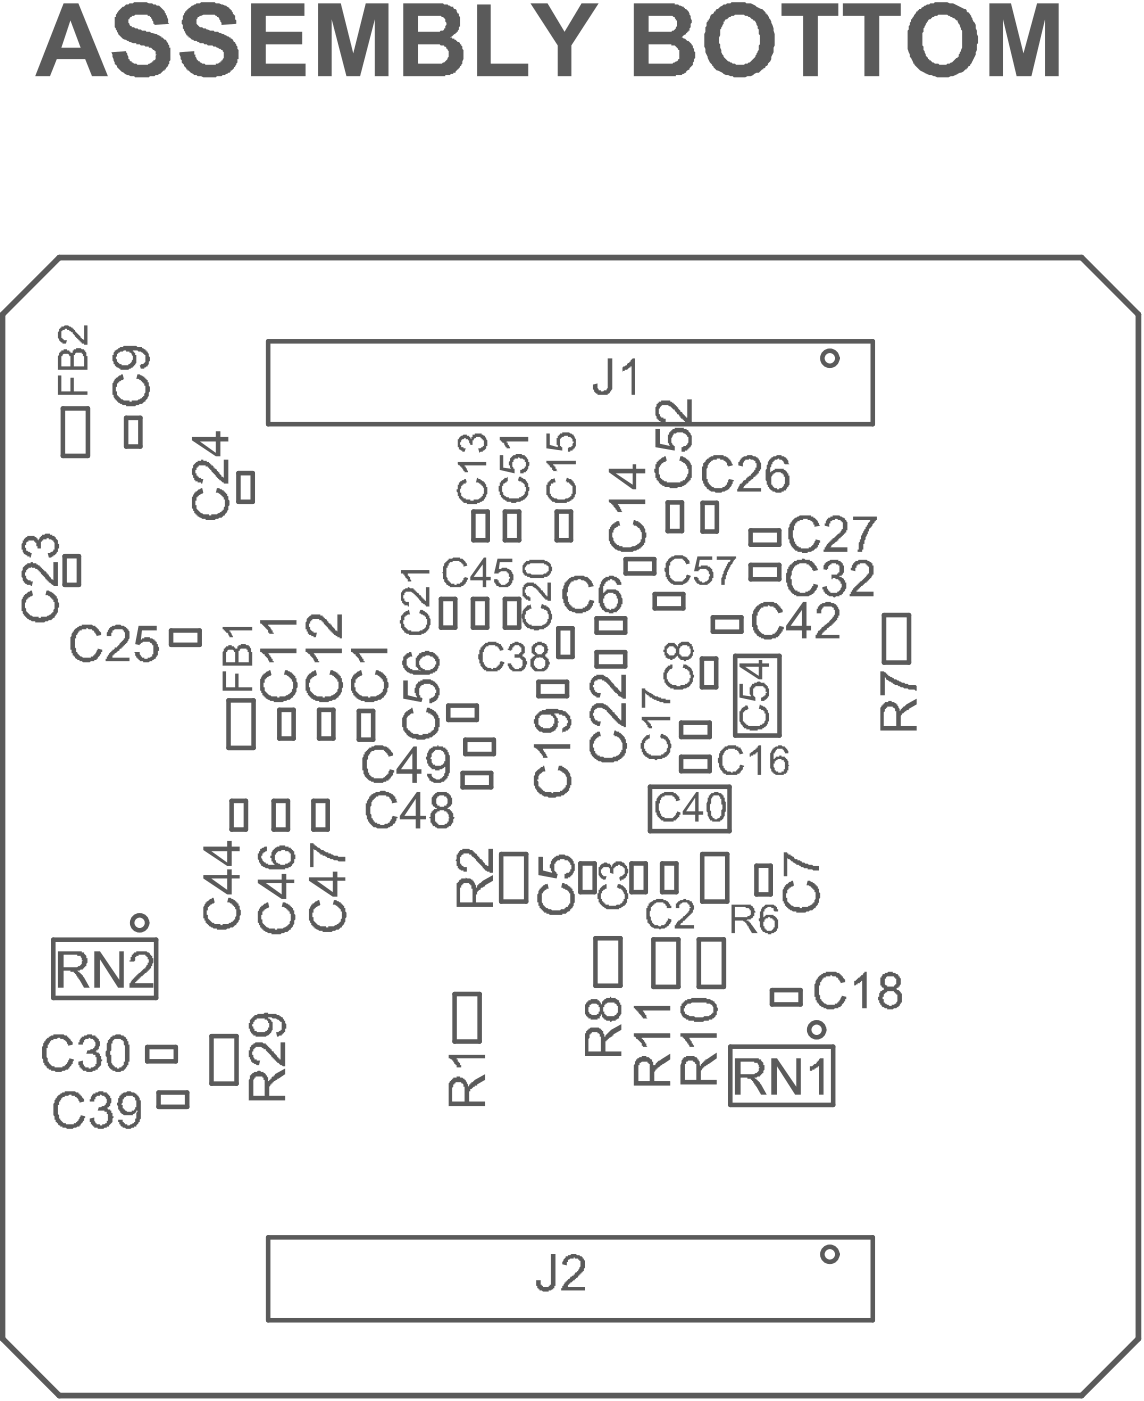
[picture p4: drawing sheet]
<svg xmlns="http://www.w3.org/2000/svg" width="85mm" height="104mm" viewBox="0 0 85 104" stroke-linecap="round" stroke-linejoin="round" font-family="sans-serif">
<path d="M4.4 19.1h76l4.2 4.3v76l-4.2 4.3h-76l-4.2-4.3v-76z" fill="none" stroke="#5a5a5a" stroke-width=".42"/>
<g fill="none" stroke="#5a5a5a" stroke-width=".34">
<path d="M4.7 30.3h1.8v3.6h-1.8zM9.4 31h1v2.2h-1zM17.7 35.1h1.1v2.2h-1.1zM19.9 25.4h45v6.1h-45zM35.2 38h1v2.1h-1zM37.5 38h1.1v2.1h-1.1zM41.4 38h1v2.1h-1zM49.6 37.3h1.1v2.2h-1.1zM52.2 37.4h1.1v2.1h-1.1zM55.8 39.4h2.1v1.1h-2.1zM4.8 41.3h1.1v2.1h-1.1zM12.7 46.8h2.1v1.1h-2.1z"/>
<path d="M17 52h1.8v3.6h-1.8zM17.2 59.5h1.1v2.1h-1.1zM20.3 59.5h1.1v2.1h-1.1zM20.8 52.7h1v2.2h-1zM23.3 59.5h1.1v2.1h-1.1zM23.7 52.7h1.1v2.2h-1.1zM26.7 52.8h1v2.1h-1zM32.8 44.5h1v2.1h-1zM33.3 52.4h2.1v1.1h-2.1zM34.4 57.4h2.1v1.1h-2.1zM34.6 55h2.1v1h-2.1zM35.1 44.5h1.1v2.1h-1.1z"/>
<path d="M37.5 44.5h1.1v2.1h-1.1zM40 50.6h2.1v1.1h-2.1zM41.5 46.7h1.1v2.1h-1.1zM44.3 45.9h2.2v1.1h-2.2zM44.3 48.4h2.2v1.1h-2.2zM46.5 41.5h2.1v1.1h-2.1zM48.3 58.4h5.9v3.3h-5.9zM48.7 44.1h2.1v1.1h-2.1zM50.6 56.2h2.1v1.1h-2.1zM50.6 53.7h2.1v1h-2.1zM52.2 48.9h1v2.2h-1zM53 45.9h2.1v1h-2.1z"/>
<path d="M54.6 48.7h3.3v5.9h-3.3zM55.8 42h2.1v1h-2.1zM65.7 45.7h1.9v3.5h-1.9zM4 69.8h7.6v4.3h-7.6zM10.9 77.8h2.2v1h-2.2zM15.7 77h1.9v3.5h-1.9zM33.8 73.8h1.8v3.6h-1.8zM37.2 63.4h1.9v3.6h-1.9zM43.1 64.1h1.1v2.2h-1.1zM44.3 69.7h1.8v3.5h-1.8zM46.9 64.1h1.1v2.2h-1.1zM48.6 69.8h1.8v3.5h-1.8z"/>
<path d="M49.2 64.1h1.1v2.2h-1.1zM51.9 69.8h1.9v3.5h-1.9zM52.2 63.4h1.8v3.6h-1.8zM54.3 77.8h7.6v4.3h-7.6zM56.2 64.3h1.1v2.1h-1.1zM57.4 73.5h2.1v1.1h-2.1zM11.8 81.2h2.1v1h-2.1zM19.9 91.9h45v6.2h-45z"/>
</g>
<g fill="#5a5a5a">
<path d="M55.1 52.6l.3-.1v-.1h.1l.1 .3h-.1a.32 .32 0 0 0-.3 .5 .38 .38 0 0 0 .2 .5l.1 .1a.63 .63 0 0 0 .6 .1h.1a.67 .67 0 0 0 .7-.9h-.1l-.1-.3h-.3l.1-.4 .1 .1a.96 .96 0 0 1 .6 1.2h-.1l-.1 .3a1.84 1.84 0 0 1-1.2 .4l-.3-.1a1 1 0 0 1-.5-1.3z"/>
<path d="M55 50.8h.2v.8l.6 .1-.1-.2a.56 .56 0 0 1 .2-.6 .73 .73 0 0 1 .8-.2 .73 .73 0 0 1 .5 .7v.3l-.4 .4h-.2v-.3l.2-.1 .1-.2h.1l-.1-.2a.32 .32 0 0 0-.4-.3h-.2a.32 .32 0 0 0-.3 .4v.2l.1 .2v.3l-1.1-.3z"/>
<path d="M49 59h.1a1.01 1.01 0 0 1 1.3 .1l.2 .3-.4 .1a.46 .46 0 0 0-.6-.4h-.2v.1l-.3 .1-.1 .5a.56 .56 0 0 0 .1 .6l.1 .3 .4 .1a.55 .55 0 0 0 .7-.5l.3 .1-.1 .2a1 1 0 0 1-1.5 .3v-.1a1.54 1.54 0 0 1 0-1.7z"/>
<path d="M45.2 26.6h.3v1.9a.56 .56 0 0 1-.2 .6v.1a.96 .96 0 0 1-.8 .1l-.1-.1a.68 .68 0 0 1-.3-.6l.3-.1a.4 .4 0 0 0 .2 .5 .4 .4 0 0 0 .5-.1l.1-.1z"/>
<path d="M46.3 27.2l.3-.1 .4-.5h.2v2.7h-.3v-2.1l-.3 .3-.3 .1v-.3z"/>
<path d="M7 70.7h.4l1.5 2.1v-2.1h.3v2.7h-.4l-1.4-2.1v2.1h-.4z"/>
<path d="M10 70.7a.89 .89 0 0 1 1.4 .7l-.2 .5-1.2 1v.1h1.4v.4h-1.8v-.4h.1l.1-.2 .5-.5a1.23 1.23 0 0 0 .8-1h-.1a.32 .32 0 0 0-.4-.4l-.5 .1-.1 .4h-.4l.1-.1v-.2h.1v-.2z"/>
<path d="M36 47.8h.1a.92 .92 0 0 1 1.2 .2l.1 .3h.1h-.4v-.2a.73 .73 0 0 0-1.1 .2 .91 .91 0 0 0 .3 1.3l.3 .1v-.1h.3l.2-.2 .1-.3 .3 .1-.1 .2a.81 .81 0 0 1-1 .5h-.3v-.1l-.2-.1-.2-.3v-.1h-.1v-.3l-.1-.1 .1-.6h.1v-.2z"/>
<path d="M37.9 47.8h.2l.1-.1h.3l.1 .1a.46 .46 0 0 1 .4 .5v.2l-.3 .2 .4 .2a.7 .7 0 0 1-.1 .8 .7 .7 0 0 1-.8 .2 .59 .59 0 0 1-.5-.6h.3l.1 .1a.39 .39 0 0 0 .4 .3 .39 .39 0 0 0 .3-.4v-.1a.32 .32 0 0 0-.4-.3h-.2v-.3h.1a.36 .36 0 0 0 .4-.4 .36 .36 0 0 0-.5-.3l-.2 .4h-.3l.1-.3h.1z"/>
<path d="M42.3 42.9a1.6 1.6 0 0 1 1.4 0l.5 .6-.5 .1-.1-.3-.2-.2a.92 .92 0 0 0-1.1 .3l-.2 .6 .1 .7 .1 .1a.82 .82 0 0 0 .8 .4 .82 .82 0 0 0 .7-.7l.4 .1-.1 .4a1.23 1.23 0 0 1-2.1 0v-.1a1.8 1.8 0 0 1 0-1.7z"/>
<path d="M44.2 54.4h.4l.1 .3h-.1a.78 .78 0 0 0-.4 1v.1a.3 .3 0 0 0 .4 .3l.1 .1a1.41 1.41 0 0 0 1.4-.2l.1-.2a.74 .74 0 0 0-.4-1.1l-.2-.1 .1-.3 .2 .1a1.18 1.18 0 0 1 .6 1.4v.1a.92 .92 0 0 1-.8 .6 1.29 1.29 0 0 1-1.7-.5 .63 .63 0 0 1-.2-.6v-.5h.1v-.1z"/>
<path d="M44.2 52.3a.89 .89 0 0 1 1.2 .4l.8 .8v-1.3h.3v1.8h-.2v-.1h-.1v-.1h-.3l-.7-.9a.68 .68 0 0 0-.7-.3l-.3 .1a.33 .33 0 0 0 0 .6 .45 .45 0 0 0 .5 .3l-.1 .3h-.1a.91 .91 0 0 1-.7-1l.2-.4z"/>
<path d="M44.2 50.2l.2-.1a.55 .55 0 0 1 .6 .2h.2l.2 .2 .3 .5 .5 .5v-1.4h.3v1.8h-.2v-.1l-.3-.1-.5-.5a1.5 1.5 0 0 0-.9-.7 .49 .49 0 0 0-.5 .3 .49 .49 0 0 0 .1 .5l.2 .2h.3l-.1 .3h-.2a.92 .92 0 0 1-.4-1.3z"/>
<path d="M33.3 41.5h.3l.1-.1h.5l.1 .1a.58 .58 0 0 1 .4 .5h.1l-.4 .1v-.2a.81 .81 0 0 0-1.1-.1v.1a1.15 1.15 0 0 0 .2 1.5h.1a.6 .6 0 0 0 .8-.5h.1h.3l-.1 .2a.81 .81 0 0 1-1 .5h-.1a.91 .91 0 0 1-.7-1l-.1-.1 .1-.1a.56 .56 0 0 1 .2-.6z"/>
<path d="M37 41.5h1.1v.3h-1v.5a.48 .48 0 0 1 .6 0h.1a.68 .68 0 0 1 .4 .6l-.2 .5h-.1a.63 .63 0 0 1-.7 .2 .44 .44 0 0 1-.4-.3h-.1v-.3h.3l.1 .1a.32 .32 0 0 0 .4 .3l.3-.2 .1-.3-.1-.1a.32 .32 0 0 0-.4-.4l-.3 .1v.1h-.4z"/>
<path d="M39.2 45l.2-.1 .1 .3h-.2v.1l-.2 .1v.2a.68 .68 0 0 0 .6 .9h.1a.73 .73 0 0 0 .8-.2 .73 .73 0 0 0 .1-.8l-.1-.2h-.2v-.1l-.2-.1 .1-.2h.1a1.04 1.04 0 0 1 .5 1.5l-.5 .3h-.3l-.1 .1h-.3v-.1h-.3h-.2v-.1a1.01 1.01 0 0 1-.3-1.3z"/>
<path d="M39 43.4l.2-.1a.85 .85 0 0 1 .9 .4l.6 .6v-1h.2v1.4v-.1l-.4-.1-.4-.5a.78 .78 0 0 0-1-.4l-.1 .4h.1l.1 .3 .2 .1v.2l-.3-.1-.1-.1a.44 .44 0 0 1-.2-.6v-.2h.1z"/>
<path d="M30.1 45.4l.3-.1 .1 .3a.34 .34 0 0 0-.4 .5h-.1v.2l.2 .4a1.17 1.17 0 0 0 1.5-.1v-.6l-.1-.3-.4-.1v-.3a.88 .88 0 0 1 .8 1l-.1 .3a.97 .97 0 0 1-1 .6h-.2a.9 .9 0 0 1-.9-1.2v-.3z"/>
<path d="M30 43.8h.1a.6 .6 0 0 1 .9 .2l.7 .7v-1.1h.2v1.5h-.2l-.7-.7a.7 .7 0 0 0-.9-.4l-.1 .5h.1v.2h.3v.4l-.2-.1a.3 .3 0 0 1-.3-.4h-.1v-.1a.56 .56 0 0 1 .2-.6z"/>
<path d="M29.8 42.3h2.1v.3h-1.7l.3 .3 .1 .2v.1h-.3v-.2l-.2-.1v-.2l-.3-.1z"/>
<path d="M45.7 38.8l.3-.1 .1 .3a.64 .64 0 0 0-.5 1l.1 .3a1.84 1.84 0 0 0 1.2 .4l.2-.1a.8 .8 0 0 0 .6-.8 .8 .8 0 0 0-.5-.8h-.2l.1-.4 .3 .1a1.18 1.18 0 0 1 .6 1.4v.1a.92 .92 0 0 1-.9 .7 1.35 1.35 0 0 1-1.7-.5 .63 .63 0 0 1-.2-.7v-.4h.1v-.2z"/>
<path d="M45.2 37.1h2.8v.3h-2.2l.2 .1 .3 .5h-.4l-.3-.5-.4-.2z"/>
<path d="M49.9 41.3h.1a.82 .82 0 0 1 1.2 .5h.1l-.3 .1-.1-.2h-.1a.43 .43 0 0 0-.6-.2l-.3 .2a1.52 1.52 0 0 0-.1 1.2l.2 .1a.63 .63 0 0 0 .7 .2l.3-.3 .1-.2 .2 .1a.92 .92 0 0 1-.7 .7 .92 .92 0 0 1-1-.5l-.1-.1v-.3a1.24 1.24 0 0 1 .3-1.2z"/>
<path d="M51.8 41.3h1.1v.3h-.9l-.1 .5h.2v-.1a.74 .74 0 0 1 .9 .6 .79 .79 0 0 1-1 .8l-.3-.2-.1-.3h.2l.1 .2 .3 .1v.1a.43 .43 0 0 0 .5-.4 .38 .38 0 0 0-.2-.6h-.1a.38 .38 0 0 0-.5 .1h-.3z"/>
<path d="M53.3 41.3h1.4v.2a2.71 2.71 0 0 0-.8 1.3v.6h-.3a2.59 2.59 0 0 1 .4-1.5l.4-.3h-1.1z"/>
<path d="M40.9 35.6l.3-.1 .1 .3-.4 .1v.1a.67 .67 0 0 0 .4 1 .92 .92 0 0 0 1.2-.2 .57 .57 0 0 0-.4-1h-.1l.1-.3h.1a.96 .96 0 0 1 .6 1.1 .96 .96 0 0 1-1 .8 .98 .98 0 0 1-1.1-.5 1.08 1.08 0 0 1 .2-1.2z"/>
<path d="M40.6 34.2h2.2v.3h-1.7l.2 .2v.1h.1v.2h-.3l-.1-.3-.4-.3z"/>
<path d="M40.6 32.2h.3v.8l.5 .2v-.2v-.5a.3 .3 0 0 1 .4-.3v-.1a.79 .79 0 0 1 .9 .3 .79 .79 0 0 1-.1 1l-.2 .1v.1h-.2v-.3l.3-.2a.51 .51 0 0 0-.2-.6 .51 .51 0 0 0-.7 .2 .38 .38 0 0 0 .2 .5v.3l-1.2-.2z"/>
<path d="M37.5 35.5l.2-.1v.4a.45 .45 0 0 0-.4 .5l.1 .3a.32 .32 0 0 0 .4 .3v.1a1.11 1.11 0 0 0 1.2-.3v-.1a.69 .69 0 0 0-.5-.9l.1-.3 .2 .1a.98 .98 0 0 1 .5 1.2l-.3 .4-.7 .3-.6-.1v-.1l-.3-.1a1.38 1.38 0 0 1-.3-1v-.1a.44 .44 0 0 1 .4-.4z"/>
<path d="M37.1 33.8h.3v.9l.6 .1-.1-.1a.72 .72 0 0 1 .6-1l.4 .1a.79 .79 0 0 1 .3 1.1l-.3 .3h-.2v-.3a.43 .43 0 0 0 .4-.5l-.1-.3h-.1a.5 .5 0 0 0-.6 0 .5 .5 0 0 0-.2 .5l.1 .2v.4l-1.1-.3z"/>
<path d="M37.1 32.5h2.2v.3h-1.7l.1 .1v.1l.2 .2v.1h-.2l-.2-.3-.4-.3z"/>
<path d="M34.2 35.8l.4-.2 .1 .2-.1 .1a.3 .3 0 0 0-.3 .4h-.1v.3l.1 .1a.3 .3 0 0 0 .3 .3v.1h.3v.1l.6-.1a.64 .64 0 0 0 .5-.7 .64 .64 0 0 0-.6-.6l.1-.3 .1 .1a.97 .97 0 0 1 .5 1.3l-.1 .1a.66 .66 0 0 1-.5 .4h-.8h-.3v-.1a1.09 1.09 0 0 1-.5-1h.1v-.3h.1z"/>
<path d="M34 34.3h2.1v.3h-1.7l.2 .1 .2 .3v.1h-.3l-.1-.4-.4-.2z"/>
<path d="M34.3 32.4l.4-.1 .3 .3 .1-.3h.2v-.1a.7 .7 0 0 1 .8 .4 .7 .7 0 0 1-.2 .9v.1h-.3l-.1-.3a.34 .34 0 0 0 .5-.4v-.2h-.1a.39 .39 0 0 0-.5-.2 .39 .39 0 0 0-.3 .4v.1h-.2v-.3l-.3-.1v-.1a.47 .47 0 0 0-.3 .7l.3 .1-.1 .3h-.1v-.1a.45 .45 0 0 1-.4-.5v-.4z"/>
<path d="M16.5 49.9h.3v1.2h.7v-1.1h.2v1.1h1v.2h-2.2z"/>
<path d="M16.5 46.6h2.2v.2h-1.6l.2 .4v.1h-.2l-.1-.2-.5-.4z"/>
<path d="M19.6 50l.5-.2 .1 .3-.5 .4v.2h-.1v.4h.1a.73 .73 0 0 0 .9 .6v.1h.2v-.1a.67 .67 0 0 0 .7-.2h.1a.81 .81 0 0 0-.2-1.2l-.1-.2h-.2l.1-.3a.88 .88 0 0 1 .8 .7l.1 .2-.1 .5a.98 .98 0 0 1-.6 .8 1.8 1.8 0 0 1-1.6-.1l-.1-.1a1.42 1.42 0 0 1-.4-1.1v-.2z"/>
<path d="M19.3 48.2h2.7v.3h-2.1l.3 .4h.1v.2v.1h-.3l-.3-.6-.4-.2z"/>
<path d="M19.3 46.1h2.7v.3h-2.1l.3 .4h.1v.2v.1h-.3l-.1-.3-.6-.5z"/>
<path d="M23 50l.5-.2 .1 .3-.6 .4v.2v.4a.73 .73 0 0 0 1 .6v.1h.1v-.1a.67 .67 0 0 0 .8-.2h.1a.81 .81 0 0 0-.2-1.2l-.1-.2h-.2l.1-.3a.88 .88 0 0 1 .8 .7l.1 .2-.1 .5a.98 .98 0 0 1-.6 .8 1.8 1.8 0 0 1-1.7-.1l-.1-.1a1.42 1.42 0 0 1-.3-1.1v-.2z"/>
<path d="M22.7 48.2h2.7v.3h-2.1l.3 .4v.2h.1v.1h-.3l-.4-.6-.3-.2z"/>
<path d="M23.1 45.6h.7v.1h.2l.7 .7 .2 .4 .2 .1v-1.3h.3v1.8h-.2v-.1h-.1v-.1h-.3l-.6-.7a.94 .94 0 0 0-1-.5l-.2 .2v.1v.3a.43 .43 0 0 0 .6 .4l-.1 .3-.5-.1-.1-.2a.87 .87 0 0 1 .2-1.3z"/>
<path d="M26.3 50l.5-.2 .1 .3-.5 .4v.2h-.1v.4h.1a.73 .73 0 0 0 1 .6v.1h.1v-.1a.67 .67 0 0 0 .8-.2h.1a.81 .81 0 0 0-.2-1.2l-.2-.2h-.1v-.3a.88 .88 0 0 1 .9 .7l.1 .2-.1 .5a.98 .98 0 0 1-.6 .8 1.8 1.8 0 0 1-1.7-.1l-.1-.1a1.42 1.42 0 0 1-.3-1.1v-.2z"/>
<path d="M26.1 48.2h2.7v.3h-2.1l.2 .4h.1v.2h.1v.1h-.3l-.4-.6-.3-.2z"/>
<path d="M30.3 52.7l.3-.1 .1 .4h-.1a.86 .86 0 0 0-.4 1l.4 .4 .6 .2 .6-.1 .2-.1a.75 .75 0 0 0 0-1.3v-.1l-.3-.1v-.3l.4 .1a1.31 1.31 0 0 1 .6 1.3h-.1l-.1 .4a1.96 1.96 0 0 1-1.9 .5 1.29 1.29 0 0 1-.6-1.7z"/>
<path d="M30 50.5h.3v1.1l.7 .2-.1-.3h-.1v-.3a.86 .86 0 0 1 .9-.7h.1a.9 .9 0 0 1 .9 .8 .9 .9 0 0 1-.7 .9h-.1v-.3l.4-.3v-.1h.1v-.3h-.1a.3 .3 0 0 0-.3-.3v-.1a.63 .63 0 0 0-.8 .7v.3l.2 .1-.1 .3-1.3-.3z"/>
<path d="M40.2 57l.2-.1 .1 .4h-.1a.66 .66 0 0 0-.4 .6h-.1l.1 .5 .2 .1a.85 .85 0 0 0 1 .3h.4l.1-.1a.82 .82 0 0 0 .4-.8 .82 .82 0 0 0-.7-.7l.1-.3h.2a1.1 1.1 0 0 1 .8 .9 1.27 1.27 0 0 1-.6 1.3h-.1a1.77 1.77 0 0 1-1.5 0l-.2-.2a1.21 1.21 0 0 1-.1-1.8z"/>
<path d="M39.7 55.3h2.7v.3h-2.1h.1l.3 .6v.1h-.3v-.2h-.1l-.2-.3-.4-.3z"/>
<path d="M27.4 55.5h.1a1.12 1.12 0 0 1 1.7 .5v.1l-.3 .1-.1-.2a.66 .66 0 0 0-1-.2h-.1a1.13 1.13 0 0 0-.4 1.1l.1 .5a.3 .3 0 0 0 .4 .3l.1 .1a.89 .89 0 0 0 1-.4l.1-.3 .3 .1a1.2 1.2 0 0 1-2 .6l-.3-.3v-.3h-.1v-.4a1.13 1.13 0 0 1 .5-1.1z"/>
<path d="M27.6 59l.5-.2a1.04 1.04 0 0 1 1.3 .5l.1 .3-.4 .1a.77 .77 0 0 0-1-.6l-.1 .1a1.17 1.17 0 0 0-.4 1.4v.1a.95 .95 0 0 0 .9 .6l.5-.2 .2-.5 .3 .1v.2a1.2 1.2 0 0 1-2.1 .2v-.2h-.1v-.3a1.38 1.38 0 0 1 .1-1.3z"/>
<path d="M49 34.1l.5-.2 .1 .3-.1 .1a.59 .59 0 0 0-.5 .6v.5a1.12 1.12 0 0 0 1.1 .4h.2a.85 .85 0 0 0 .9-.7v-.3h-.1l-.1-.3-.3-.2v-.1h-.2l.1-.3a.66 .66 0 0 1 .6 .3l.2 .4v.1a1.1 1.1 0 0 1-.2 1.1l-.1 .1a2.36 2.36 0 0 1-1.3 .4l-.2-.1a1.01 1.01 0 0 1-.9-1l-.1-.1v-.3h.1l.1-.5z"/>
<path d="M48.7 31.9h.3v1.1l.8 .1-.1-.1a.79 .79 0 0 1 .3-1.1 1.45 1.45 0 0 1 1.2 0v.1a1.15 1.15 0 0 1 .1 1.2l-.2 .3h-.2v.1h-.2v-.4a.56 .56 0 0 0 .5-.6 .56 .56 0 0 0-.7-.5 .58 .58 0 0 0-.6 .4v.4l.2 .2v.4l-1.4-.3z"/>
<path d="M49 29.8a.84 .84 0 0 1 1.1 .3l1 .9v-1.3h.3v1.8l-.5-.1-.6-.6-.2-.4-.1-.1a.55 .55 0 0 0-.6-.2 .55 .55 0 0 0-.4 .4v.4l.3 .1v.1h.2v.3h-.3a.86 .86 0 0 1-.5-1.1z"/>
<path d="M52.7 34a1.62 1.62 0 0 1 1.2-.1l.4 .2 .2 .4v.1l-.4 .1-.1-.1a.43 .43 0 0 0-.5-.5h-.4a1 1 0 0 0-.6 1.1v.4h.1a.8 .8 0 0 0 1.1 .7v-.1a.3 .3 0 0 0 .3-.4h.1l.1-.2 .3 .1v.1a.98 .98 0 0 1-.6 .7l-.3 .1a1.19 1.19 0 0 1-1.2-.5h-.1v-.2a.63 .63 0 0 1-.1-.7l.1-.8z"/>
<path d="M55.1 34a1.05 1.05 0 0 1 1.3 .1l.1 .1a.92 .92 0 0 1-.4 1.1l-.9 1h1.4v.2h-1.8a.66 .66 0 0 1 .3-.6l.4-.4a1.21 1.21 0 0 0 .7-1.1h-.1a.34 .34 0 0 0-.5-.3h-.1a.35 .35 0 0 0-.3 .6l-.3-.1v-.3h.1z"/>
<path d="M59.1 38.5a1.24 1.24 0 0 1 1.8 .4l.1 .1-.5 .1v-.1h-.1a.32 .32 0 0 0-.4-.4v-.1h-.3v.1h-.3v.1a.3 .3 0 0 0-.3 .3h-.1v.4h-.1v.5l.1 .2a.81 .81 0 0 0 .8 .6 .81 .81 0 0 0 .8-.6h.4l-.2 .6a1.7 1.7 0 0 1-1.2 .4v-.1h-.3a.92 .92 0 0 1-.6-.9l-.1-.1a1.45 1.45 0 0 1 .5-1.5z"/>
<path d="M61.5 38.5h.1a.86 .86 0 0 1 1.4 .4 .85 .85 0 0 1-.4 .9l-.9 .9h1.3v.3h-1.8v-.2h.1v-.1h.1l.1-.3 .9-.8 .1-.1a.63 .63 0 0 0 .1-.7l-.1-.1a.33 .33 0 0 0-.5-.1 .45 .45 0 0 0-.4 .5l-.3-.1v-.1h.1v-.2z"/>
<path d="M63.4 38.4h1.8v.2l-.2 .1-.3 .4a3.4 3.4 0 0 0-.5 1.7h-.1v.2h-.4v-.2h.1a2.37 2.37 0 0 1 .4-1.2l.5-1h-1.3z"/>
<path d="M59 41.7l.6-.1v-.1l.6 .1v.1h.2l.1 .1 .3 .5-.4 .1v-.1a.81 .81 0 0 0-1-.4 .81 .81 0 0 0-.6 .8v.2v.5a.89 .89 0 0 0 1 .6l.4-.1 .2-.4v-.1h.4a.66 .66 0 0 1-.4 .6v.1l-.4 .2a1.19 1.19 0 0 1-1.5-.9 1.46 1.46 0 0 1 .1-1.2z"/>
<path d="M61.4 41.8a1.01 1.01 0 0 1 1.2 0l.1 .3a.47 .47 0 0 1-.3 .7v.1a.42 .42 0 0 1 .4 .4h.1a.91 .91 0 0 1-.6 1 .91 .91 0 0 1-1.1-.4l-.1-.3 .4-.1v.1a.54 .54 0 0 0 .7 .4 .54 .54 0 0 0 .3-.7l-.2-.2a.33 .33 0 0 0-.5-.1v-.3a.38 .38 0 0 0 .5-.2l.1-.1a.34 .34 0 0 0-.3-.5v-.1h-.1a.42 .42 0 0 0-.5 .5h-.4h.1v-.3z"/>
<path d="M63.6 41.7a1.26 1.26 0 0 1 1.2 .1v.1a.85 .85 0 0 1-.2 1.1l-.9 1h1.2v.3h-1.8v-.2h.1v-.1h.1l.1-.3 1-1a.44 .44 0 0 0 .2-.6l-.2-.1a.38 .38 0 0 0-.5-.2v.1l-.2 .1-.1 .4-.4-.1 .2-.5z"/>
<path d="M56.4 44.9a1.78 1.78 0 0 1 1.3-.1l.5 .5v.2l-.4 .1v-.1a.78 .78 0 0 0-1-.4h-.2a1.13 1.13 0 0 0-.4 1.1l.1 .3a.8 .8 0 0 0 1.1 .7v-.1h.2l.1-.2 .2-.4 .3 .1v.3l-.2 .2a1.12 1.12 0 0 1-1.1 .4l-.2-.1a.9 .9 0 0 1-.7-.7l-.1-.3a1.27 1.27 0 0 1 .5-1.4z"/>
<path d="M61 44.9a1.05 1.05 0 0 1 1.2 .1 .78 .78 0 0 1-.1 1.1l-1.1 1.1h1.4v.2h-1.8v-.2h.1l.1-.3 .5-.5a1.21 1.21 0 0 0 .7-1.1 .34 .34 0 0 0-.5-.2h-.1a.35 .35 0 0 0-.4 .5h-.3v-.4h.1v-.1z"/>
<path d="M49.6 49.4h.4v.2l-.1 .1a.59 .59 0 0 0-.1 1l.2 .2h.2l.1 .1 .6-.1v-.1a.32 .32 0 0 0 .3-.4h.1v-.3l-.1-.1a.3 .3 0 0 0-.3-.3v-.1h-.2l.1-.3v.1h.3a.98 .98 0 0 1 .4 1.2l-.1 .1a1.09 1.09 0 0 1-1.4 .4 .74 .74 0 0 1-.6-.6h-.1v-.5h.1l.1-.4z"/>
<path d="M65.4 49.9h.3l.3 .3 .4 .2v.1h.2a2.16 2.16 0 0 0 1.4 .4l.1 .1v.3l-.6-.1v-.1a2.52 2.52 0 0 1-1.3-.5l-.4-.1v-.2v1.3h-.4z"/>
<path d="M48.3 67h.1a.87 .87 0 0 1 1.4 .3h.1v.2h-.3a.46 .46 0 0 0-.6-.5l-.3 .1a.76 .76 0 0 0-.3 1v.3h.1a.32 .32 0 0 0 .4 .3l.1 .1 .4-.1 .2-.3v-.2l.3 .1v.2a1 1 0 0 1-1.5 .3l-.2-.2a1.79 1.79 0 0 1-.1-1.3h.1z"/>
<path d="M50.4 66.9l.4-.1 .3 .1a.58 .58 0 0 1 .5 .4l-.1 .5-1 .9h1.1v.3h-1.5v-.3h.1l.1-.2 .4-.3 .5-.4v-.3h.1l-.1-.1a.32 .32 0 0 0-.4-.4l-.3 .2v.3h-.3v-.4z"/>
<path d="M58.4 65.7l.5-.3 .1 .4-.5 .3v.3h-.1v.3h.1a.73 .73 0 0 0 .9 .7v.1h.2v-.1a.67 .67 0 0 0 .8-.3 .81 .81 0 0 0-.1-1.2l-.2-.1h-.2l.1-.4a.88 .88 0 0 1 .9 .8l.1 .2-.1 .5a.98 .98 0 0 1-.6 .7 1.8 1.8 0 0 1-1.7-.1h-.1a1.42 1.42 0 0 1-.3-1.1v-.3z"/>
<path d="M58.2 63.3h.3l.1 .2h.2l.3 .3h.2v.1l.2 .1a2.4 2.4 0 0 0 1.4 .3v.4l-.9-.1v-.1h-.2l-.5-.3h-.1l-.3-.1v-.1l-.4-.3v1.4h-.3z"/>
<path d="M53.9 55.4a.92 .92 0 0 1 1.2 .3l.1 .3h.1h-.3l-.1-.2a.73 .73 0 0 0-1.1 .2 .98 .98 0 0 0 .3 1.3l.3 .1 .1-.1h.2l.3-.2v-.3l.3 .1-.1 .1a.77 .77 0 0 1-1 .6h-.3l-.1-.2a.68 .68 0 0 1-.4-.7v-.1v-.6h.1v-.2z"/>
<path d="M55.8 55.9l.3-.2 .3-.3h.2v2.2h-.3v-1.7l-.2 .1h-.1v.1l-.3 .1v-.2z"/>
<path d="M48 54.6l.3-.1v.4h-.3a.74 .74 0 0 0 0 .9 .74 .74 0 0 0 .7 .3h.4v-.1h.2l.2-.1 .1-.4v-.2a.34 .34 0 0 0-.5-.4l-.1-.1 .1-.3h.2v.1a.59 .59 0 0 1 .5 .6l.1 .1-.1 .5a.95 .95 0 0 1-.9 .6l-.1 .1-.2-.1a.55 .55 0 0 1-.6-.2 1.38 1.38 0 0 1-.4-1h.1l.1-.3z"/>
<path d="M47.7 53.3h2.1v.2h-1.7l.3 .3 .1 .3h-.3l-.1-.1a.58 .58 0 0 0-.4-.5z"/>
<path d="M47.7 51.1h.3l.1 .3 .4 .2 .2 .1 .4 .1v.1h.4v.1h.3v.2h-.5l-.5-.1v-.1l-.5-.2-.3-.3v1.1h-.3z"/>
<path d="M34.2 63.1h.1a.72 .72 0 0 1 1 .3l.6 .5 .1 .3 .3 .1v-1.2h.3v1.7h-.2v-.1h-.4l-.6-.9-.3-.2a.52 .52 0 0 0-.8-.1 .52 .52 0 0 0 .1 .8v.1h.3v.3h-.3a.32 .32 0 0 1-.4-.4h-.1a1.35 1.35 0 0 1 .3-1.2z"/>
<path d="M44.8 65.8l.3-.1v.3l-.4 .2v.6l.4 .4a1.15 1.15 0 0 0 1.2-.2 .65 .65 0 0 0-.2-1l-.3-.1 .1-.2a.9 .9 0 0 1 .7 1.2l-.1 .2a1.12 1.12 0 0 1-1.1 .4h-.2a1.01 1.01 0 0 1-.7-1.3z"/>
<path d="M44.7 64.2a.4 .4 0 0 1 .6 0h.1v.2a.58 .58 0 0 1 .6-.4 .73 .73 0 0 1 .6 .5 .73 .73 0 0 1-.2 .8l-.3 .1-.1-.2 .1-.1a.32 .32 0 0 0 .3-.4 .3 .3 0 0 0-.3-.4v-.1h-.2v.1a.32 .32 0 0 0-.3 .4v.2l-.3-.1v-.2a.38 .38 0 0 0-.5-.2v.1a.27 .27 0 0 0-.2 .2 .27 .27 0 0 0 .2 .3v.1h.3l-.1 .2h-.1a.66 .66 0 0 1-.2-1.1z"/>
<path d="M40.4 65.8l.3-.1v-.1l.1 .4h-.1a.73 .73 0 0 0-.3 1.1 1.19 1.19 0 0 0 1.1 .5l.3-.1a.82 .82 0 0 0 .6-.6 .82 .82 0 0 0-.3-.8l-.4-.2 .1-.3a1.2 1.2 0 0 1 .7 1.9h-.1a.66 .66 0 0 1-.6 .4v.1h-.4a1.12 1.12 0 0 1-1.1-.5l-.2-.1a1.29 1.29 0 0 1 .2-1.6z"/>
<path d="M40 63.6h.4v1.1l.6 .1-.1-.1a.77 .77 0 0 1 .6-1.1l.1-.1a.97 .97 0 0 1 1 .6l.1 .1v.5l-.2 .3-.1 .2h-.2v.1h-.2v-.4l.2-.1a.48 .48 0 0 0 0-.8v-.1h-.2v-.1h-.4v.1a.43 .43 0 0 0-.4 .5v.3l.2 .2v.4l-1.4-.3z"/>
<path d="M47.1 76.8h2.7v.3h-2.1l.3 .4 .1 .3h-.3l-.1-.3-.6-.5z"/>
<path d="M47.1 74.7h2.7v.4h-2.1h.2l.2 .6h-.3l-.4-.6-.3-.2z"/>
<path d="M50.6 76.8h2.7v.3h-2.1l.1 .2h.1v.2l.2 .2v.1h-.4l-.3-.6-.2-.2h-.1z"/>
<path d="M61 72.4a1.78 1.78 0 0 1 1.4-.1l.4 .5v.1l-.3 .1v-.1a.78 .78 0 0 0-1-.4l-.2 .1a1.13 1.13 0 0 0-.4 1.1l.1 .3a.8 .8 0 0 0 1 .6h.2l.2-.2 .2-.4h.3l-.1 .4-.2 .2a1.12 1.12 0 0 1-1.1 .4l-.1-.1a.9 .9 0 0 1-.8-.8l-.1-.2a1.27 1.27 0 0 1 .5-1.5z"/>
<path d="M63.5 72.9l.4-.3 .3-.4h.2v2.7h-.3v-2.1l-.2 .2h-.2l-.1 .2h-.1z"/>
<path d="M33.3 78.4h2.7v.2h-2.1l.1 .3 .3 .2v.2h-.4v-.2l-.1-.1-.1-.2-.4-.2z"/>
<path d="M23.2 67.1l.5-.2 .1 .3-.5 .3v.3h-.1v.3h.1a.73 .73 0 0 0 .9 .7v.1h.2v-.1a.67 .67 0 0 0 .8-.2 .81 .81 0 0 0-.1-1.2l-.2-.2h-.2l.1-.3a.88 .88 0 0 1 .9 .7v.2v.5a.98 .98 0 0 1-.6 .8 1.8 1.8 0 0 1-1.7-.1l-.1-.1a1.42 1.42 0 0 1-.3-1.1v-.3z"/>
<path d="M23 62.6h.3a2.25 2.25 0 0 0 1.1 .7v.1h.2l.2 .2h.9v.4h-.2a2.12 2.12 0 0 1-1.4-.4l-.3-.1-.1-.2-.4-.2v1.3h-.3z"/>
<path d="M19.4 67.3l.5-.3 .1 .4-.5 .3v.3h-.1v.3h.1a.73 .73 0 0 0 .9 .7v.1h.2v-.1a.67 .67 0 0 0 .8-.3 .81 .81 0 0 0-.1-1.2l-.4-.1 .1-.4a.88 .88 0 0 1 .9 .8v.2v.5a.98 .98 0 0 1-.6 .7 1.8 1.8 0 0 1-1.7-.1h-.1a1.42 1.42 0 0 1-.3-1.1v-.3z"/>
<path d="M15.4 66.9l.5-.2 .1 .3-.6 .4v.2v.4a.73 .73 0 0 0 1 .6v.1h.1v-.1a.67 .67 0 0 0 .8-.2h.1a.81 .81 0 0 0-.2-1.2v-.1l-.3-.1 .1-.3a.88 .88 0 0 1 .8 .8l.1 .1-.1 .5a.98 .98 0 0 1-.6 .8 1.8 1.8 0 0 1-1.7-.1l-.1-.1a1.42 1.42 0 0 1-.3-1.1v-.2z"/>
<path d="M18.8 77.5a.94 .94 0 0 1 1.3 .4l.8 .8v-1.3h.3v1.8a.66 .66 0 0 1-.6-.3l-.4-.4a1.21 1.21 0 0 0-1.2-.7l-.2 .2a.51 .51 0 0 0 0 .6 .51 .51 0 0 0 .5 .2l-.1 .3a.89 .89 0 0 1-.7-.9l.1-.4z"/>
<path d="M3.6 77a1.78 1.78 0 0 1 1.4-.1l.4 .5v.2l-.3 .1a.74 .74 0 0 0-1-.5l-.2 .1a1.13 1.13 0 0 0-.4 1.1v.3a.55 .55 0 0 0 .6 .5v.1a.88 .88 0 0 0 1-.6v-.1l.4 .1-.2 .4a1.04 1.04 0 0 1-1.2 .4h-.1a.9 .9 0 0 1-.8-.7 1.62 1.62 0 0 1 .3-1.7z"/>
<path d="M6.1 77h.1a.55 .55 0 0 1 .6-.2v.1h.2a.76 .76 0 0 1 .3 1l-.2 .2 .3 .2 .1 .4h.1l-.1 .2a.66 .66 0 0 1-.3 .6h-.1a.63 .63 0 0 1-.7 .1v-.1h-.2l-.3-.2v-.2h-.1v-.2l.4-.1a.5 .5 0 0 0 .2 .5 .5 .5 0 0 0 .6-.1l.2-.2a.56 .56 0 0 0-.1-.6 .56 .56 0 0 0-.6-.1h-.1l.1-.3a.46 .46 0 0 0 .5-.3 .46 .46 0 0 0-.2-.5l-.1-.1-.1 .1h-.3l-.1 .2v.2h-.4v-.2h.1v-.1z"/>
<path d="M40.9 93.2h.4v2.3h-.1a.32 .32 0 0 1-.4 .4h-.1a.55 .55 0 0 1-.6-.1l-.3-.3v-.4h.4v.2a.32 .32 0 0 0 .4 .3 .32 .32 0 0 0 .3-.4z"/>
<path d="M42 93.3h.1a.83 .83 0 0 1 1.2 .2 .63 .63 0 0 1 .2 .7l-.1 .2-.7 .7-.5 .3v.2h1.3v.3h-1.8v-.2h.1v-.2h.1l.1-.2 .4-.5h.2l.2-.3a.65 .65 0 0 0 .2-1h-.3v-.1l-.2 .1a.45 .45 0 0 0-.4 .5l-.3-.1v-.2z"/>
<path d="M5.7 46.6a1.78 1.78 0 0 1 1.4-.1l.4 .5v.2h-.3a.78 .78 0 0 0-1-.5l-.2 .1a1.13 1.13 0 0 0-.4 1.1l.1 .3a.8 .8 0 0 0 1.1 .7v-.1h.1l.2-.2 .2-.4 .3 .1-.1 .3-.2 .2a1.12 1.12 0 0 1-1.1 .4l-.1-.1a.9 .9 0 0 1-.8-.8l-.1-.2a1.27 1.27 0 0 1 .5-1.4z"/>
<path d="M8.2 46.6a1.05 1.05 0 0 1 1.3 .1 .84 .84 0 0 1-.2 1.1l-.4 .5-.5 .4v.2h1.2v.2h-1.7v-.2v-.1h.1l.1-.3 .4-.4h.2l.4-.5a.53 .53 0 0 0-.1-.9h-.1a.55 .55 0 0 0-.5 .2l-.1 .1v.2h-.4v-.2z"/>
<path d="M10.3 46.5h1.3v.3h-1l-.1 .7a.72 .72 0 0 1 1 .1l.1 .1v.1h.1l.1 .3-.1 .4a.91 .91 0 0 1-1 .7l-.1-.1h-.2l-.3-.2-.1-.5h.4a.32 .32 0 0 0 .3 .5h.1a.66 .66 0 0 0 .6-.9 .45 .45 0 0 0-.5-.3l-.4 .1-.1 .1-.4-.1z"/>
<path d="M14.5 36.5l.5-.2 .1 .3-.5 .3v.3h-.1v.3h.1a.73 .73 0 0 0 .9 .7v.1h.2v-.1a.67 .67 0 0 0 .8-.2 .81 .81 0 0 0-.1-1.2l-.2-.2h-.2l.1-.3a.88 .88 0 0 1 .9 .7l.1 .2-.1 .5a.98 .98 0 0 1-.6 .8 1.8 1.8 0 0 1-1.7-.1l-.1-.1a1.42 1.42 0 0 1-.3-1.1v-.3z"/>
<path d="M14.7 34.2h.1a.79 .79 0 0 1 .9 .4l.9 .9v-1.4h.4v1.9v-.1h-.4v-.1l-.3-.1-.9-1-.4-.1v-.1l-.1 .1a.3 .3 0 0 0-.3 .3h-.1v.3h.1a.3 .3 0 0 0 .3 .3v.1h.2l-.1 .3-.5-.1-.1-.2a.87 .87 0 0 1 .3-1.3z"/>
<path d="M1.9 44.1l.5-.2v.3v.1a.7 .7 0 0 0-.5 1 .91 .91 0 0 0 1 .5v.1h.1v-.1a.67 .67 0 0 0 .8-.2h.1a.81 .81 0 0 0-.2-1.2l-.2-.2h-.1l.1-.3a.88 .88 0 0 1 .8 .7l.1 .2v.3h-.1a1.01 1.01 0 0 1-.9 1.1h-.1h-.7h-.1a.88 .88 0 0 1-.8-.8h-.1a1.64 1.64 0 0 1 .3-1.3z"/>
<path d="M2 41.8h.1a.79 .79 0 0 1 .9 .4l1 .9v-1.3h.3v1.8v-.1h-.3v-.1l-.4-.1-.8-1-.4-.1v-.1a.57 .57 0 0 0-.4 .9l.3 .1v.1h.1v.3l-.5-.1a1.03 1.03 0 0 1 0-1.5z"/>
<path d="M2 39.8h.1a.59 .59 0 0 1 .8 .3 .65 .65 0 0 1 .9-.4l.3 .1 .2 .3 .1 .6h-.1v.3l-.5 .4h-.2l-.1-.3a.47 .47 0 0 0 .6-.6 .34 .34 0 0 0-.5-.4v-.1l-.2 .1a.32 .32 0 0 0-.4 .4v.2h-.2v-.1h-.1a.38 .38 0 0 0-.3-.5 .38 .38 0 0 0-.5 .4 .58 .58 0 0 0 .4 .6h.1l-.1 .3-.4-.2a.81 .81 0 0 1 0-1.2z"/>
<path d="M8.6 28.1l.5-.3 .1 .3-.5 .4v.2h-.1v.4h.1a.73 .73 0 0 0 .9 .7h.2a.67 .67 0 0 0 .8-.3 .81 .81 0 0 0-.1-1.2v-.1l-.4-.1 .1-.3a.88 .88 0 0 1 .9 .8v.1v.5a.98 .98 0 0 1-.6 .8 1.8 1.8 0 0 1-1.7-.1v-.1a1.13 1.13 0 0 1-.4-1.1v-.2z"/>
<path d="M4.3 27.9h.3v1.2h.6v-1h.3v1h1v.2h-2.2z"/>
<path d="M4.6 24.3a.83 .83 0 0 1 1.1 .4l.5 .6v-1.1h.3v1.4l-.4-.1-.5-.5-.2-.3-.3-.1v-.1h-.1v-.1l-.3 .1a.44 .44 0 0 0-.1 .6l.1 .2h.3l-.1 .2h-.1a.64 .64 0 0 1-.5-.8z"/>
<path d="M4.5 81.2a1.78 1.78 0 0 1 1.3-.1l.4 .6v.1l-.3 .1a.74 .74 0 0 0-1-.5l-.2 .1a1.13 1.13 0 0 0-.4 1.1l.1 .3a.55 .55 0 0 0 .5 .5l.1 .1a.88 .88 0 0 0 1-.6v-.1l.3 .1-.1 .4a1.04 1.04 0 0 1-1.3 .5h-.1a.9 .9 0 0 1-.7-.8 1.62 1.62 0 0 1 .3-1.7z"/>
<path d="M6.9 81.2h.2a.55 .55 0 0 1 .6-.1h.2a.76 .76 0 0 1 .3 1.1l-.3 .1 .4 .2 .1 .4v.2a.66 .66 0 0 1-.4 .6h-.1a.63 .63 0 0 1-.6 .2v-.1h-.3l-.2-.3v-.2h-.1v-.2l.3-.1a.5 .5 0 0 0 .3 .5 .5 .5 0 0 0 .6-.1l.1-.1a.56 .56 0 0 0-.1-.6 .56 .56 0 0 0-.6-.2v-.3a.46 .46 0 0 0 .6-.2 .46 .46 0 0 0-.2-.6l-.2-.1-.1 .1h-.2l-.1 .3h-.1v.1h-.3v-.1h.1v-.2z"/>
<path d="M57.3 78.6h.4l1.5 2.1v-2.1h.3v2.7h-.4l-1.4-2.1v2.1h-.4z"/>
<path d="M60.2 79.2h.2l.2-.2a.64 .64 0 0 1 .6-.4v2.7h-.3v-2.1l-.4 .2v.1h-.1h-.2z"/>
<path d="M9.1 .5a3 3 0 0 1 2.8 0l.3 .3 .4 1-1.1 .1-.1-.2a.81 .81 0 0 0-1.1-.6h-.3v.1a.38 .38 0 0 0-.4 .2 .38 .38 0 0 0 0 .4l.2 .2 2 .6a1.61 1.61 0 0 1 .9 1.8 1.61 1.61 0 0 1-1.6 1.3 3.1 3.1 0 0 1-2.1-.4l-.5-.6-.2-.8 1.1-.1 .1 .4a.59 .59 0 0 0 .6 .5l.2 .1a1.24 1.24 0 0 0 1.3-.5v-.2v-.3l-.1-.1-.3-.2h-.1h-.3l-.4-.2a2.32 2.32 0 0 1-1.6-.8 1.44 1.44 0 0 1 .3-2z"/>
<path d="M14 .6a2.8 2.8 0 0 1 3.2 .2l.1 .2a.32 .32 0 0 1 .2 .4l.1 .1v.3l-1.1 .1a.66 .66 0 0 0-.4-.6 .63 .63 0 0 0-.7-.2h-.1a.6 .6 0 0 0-.7 .4 .43 .43 0 0 0 .4 .5l1 .4a2.04 2.04 0 0 1 1.6 1.1 1.83 1.83 0 0 1-.1 1.5h-.1a1.34 1.34 0 0 1-1.3 .7h-.1a2.75 2.75 0 0 1-2.1-.5l-.4-.6-.2-.7 1.1-.1v.1a1.01 1.01 0 0 0 1 .9h.2a.97 .97 0 0 0 1-.6 .57 .57 0 0 0-.5-.7l-1-.3a1.85 1.85 0 0 1-1.5-1.1 1.29 1.29 0 0 1 .4-1.4z"/>
<path d="M18.7 .2h3.9v1h-2.8v1.2h2.7v.9h-2.7v1.4h2.9v1h-4z"/>
<path d="M23.6 .2h1.7l1 3.8 .9-3.8h1.7v5.5h-1v-4.3l-1.1 4.3h-1.1l-1-4.3v4.3h-1.1z"/>
<path d="M35.5 .3h1v4.4h2.8v1h-3.8z"/>
<path d="M39.4 .2h1.3l1.3 2.2 1.2-2.2h1.3l-2 3.2v2.3h-1.1v-2.3z"/>
<path d="M58.1 .2h4.2v1h-1.5v4.5h-1.1v-4.5h-1.6z"/>
<path d="M62.6 .2h4.3v1h-1.6v4.5h-1.1v-4.5h-1.6z"/>
<path d="M73.5 .2h1.6l1 3.8 1-3.8h1.6v5.5h-1v-4.3l-1 4.3h-1.1l-1.1-4.3v4.3h-1z"/>
<path d="M55.4 49.5l1 .7v-.7zM55 49.3h1.4v-.3h.2v.3h.6v.2h-.6v1h-.2l-1.4-1z"/>
<path d="M51.7 59.3l-.7 1h.7zM51.7 58.8h.2v1.5h.4v.2h-.4v.5h-.2v-.5h-1v-.2z"/>
<path d="M53 59.1l-.2 .2v.4v.1v.6a.38 .38 0 0 0 .2 .4 .38 .38 0 0 0 .4 0 .56 .56 0 0 0 .2-.6l.1-.1v-.3h-.1v-.5h-.1a.38 .38 0 0 0-.5-.2zM52.8 58.9h.2a.4 .4 0 0 1 .6 .1l.2 .2a1.65 1.65 0 0 1-.3 1.8h-.1a.63 .63 0 0 1-.8-.6l-.1-.3a1.48 1.48 0 0 1 .3-1.2z"/>
<path d="M4.7 70.9v.9h.8a.66 .66 0 0 0 .6-.3l.1-.2h-.1l-.1-.3h-.3v-.1zM4.3 70.7h1.6a.64 .64 0 0 1 .5 .9v.2l-.2 .2-.5 .1 .5 .3 .5 1h-.5l-.5-1-.2-.2h-.3v-.1h-.5v1.3h-.4z"/>
<path d="M39.9 47.9v.1a.31 .31 0 0 0-.1 .4 .31 .31 0 0 0 .3 .2 .32 .32 0 0 0 .3-.4l-.1-.3zM39.8 48.9v.1a.36 .36 0 0 0 .1 .6v.1a.48 .48 0 0 0 .6-.2 .48 .48 0 0 0-.1-.6l-.3-.1v.1zM39.8 47.8h.1v-.1h.4v.1a.34 .34 0 0 1 .4 .4l.1 .1-.1 .2-.3 .2a.66 .66 0 0 1 .3 1h-.1a.63 .63 0 0 1-.7 .2 .66 .66 0 0 1-.3-1.1l.2-.1-.1-.1a.44 .44 0 0 1-.2-.6z"/>
<path d="M45 42.9h.2a.72 .72 0 0 1 1 .5h-.4v-.2l-.3-.1v-.1a.73 .73 0 0 0-.7 .9v.2a.66 .66 0 0 1 1-.2l.2 .1a1.05 1.05 0 0 1 .1 1.2l-.3 .3h-.2v.1h-.4v-.1a.58 .58 0 0 1-.5-.4h-.1v-.3h-.1v-.7a1.19 1.19 0 0 1 .5-1.2zM45.2 44l-.3 .4a.72 .72 0 0 0 .4 .9l.2-.1a.3 .3 0 0 0 .3-.3l.1-.1v-.3l-.1-.1a.45 .45 0 0 0-.5-.4z"/>
<path d="M35.9 41.9l-.7 1h.7zM36 41.4h.1v1.5h.4v.2h-.4v.5h-.2v-.5h-1v-.2z"/>
<path d="M39.2 41.9l-.2 .3v.1h.1l.1 .3h.2a1.38 1.38 0 0 0 1.4-.2 .34 .34 0 0 0 0-.3 .34 .34 0 0 0-.4-.2v-.1h-1zM39.1 41.7l.5-.1a1.64 1.64 0 0 1 1.3 .2v.2a.61 .61 0 0 1-.4 .9h-.1h-.5a1.12 1.12 0 0 1-1.1-.4v-.1a.51 .51 0 0 1 .3-.6z"/>
<path d="M45.8 35.2l1.2 .8v-.8zM45.2 34.8h1.8v-.3h.3v.3h.7v.4h-.7v1.1h-.3l-1.8-1.2z"/>
<path d="M17 48.3l-.2 .1v.8h.7v-.6a.35 .35 0 0 0-.5-.3zM17.9 48.2l-.2 .1v.9h.8v-.8l-.1-.1a.38 .38 0 0 0-.5-.1zM16.8 48l.4-.1 .4 .4v-.2a.55 .55 0 0 1 .7-.2 .55 .55 0 0 1 .4 .5v1h-2.2v-1z"/>
<path d="M30.2 48.5l.4-.1v.4a.34 .34 0 0 0-.4 .4v.1a.42 .42 0 0 0 .4 .4v.1h.6v.1l-.1-.3a.44 .44 0 0 1-.2-.6v-.1h.1l.2-.4 .5-.2a1.09 1.09 0 0 1 .9 .6l.1 .2a.95 .95 0 0 1-.6 .9l-.5 .1a1.62 1.62 0 0 1-1.5-.4v-.1a.48 .48 0 0 1-.1-.7v-.1zM31.4 48.8l-.1 .1a.57 .57 0 0 0-.1 .6 .57 .57 0 0 0 .5 .3h.3v-.1a.3 .3 0 0 0 .3-.3h.1v-.3h-.1a.3 .3 0 0 0-.3-.3l-.1-.1z"/>
<path d="M40.1 53.2l-.1 .2a.38 .38 0 0 0 .2 .5l.1 .1a.6 .6 0 0 0 .6 0 .6 .6 0 0 0 .3-.6 .45 .45 0 0 0-.5-.3zM40.1 52.8l.4-.1a1.97 1.97 0 0 1 1.6 .2l.3 .3v.2l.1 .1a.56 .56 0 0 1-.2 .6l-.1 .2h-.2v.1h-.2v-.3l.1-.1a.45 .45 0 0 0 .3-.5l-.1-.1a1.08 1.08 0 0 0-1-.4l.3 .3v.3h.1l-.1 .2a.81 .81 0 0 1-1 .6h-.2a.58 .58 0 0 1-.4-.6h-.1l.1-.6z"/>
<path d="M30.6 56l-.8 1.1h.8zM30.7 55.4h.3v1.7h.3v.4h-.3v.7h-.4v-.7h-1.1v-.4z"/>
<path d="M32.3 55.7l-.2 .3v.1a.56 .56 0 0 0 .1 .6 .56 .56 0 0 0 .6 .2l.1-.1a.73 .73 0 0 0-.1-1.1zM31.9 55.6l.3-.1v-.1h.3h.1h.3v.1a.3 .3 0 0 1 .4 .4 .63 .63 0 0 1 .1 .6v.4a1.13 1.13 0 0 1-.4 1.1 .63 .63 0 0 1-.7 .2l-.4-.2v-.2l-.2-.2v-.1h.4a.42 .42 0 0 0 .3 .4 .42 .42 0 0 0 .4-.2l.1-.1a.63 .63 0 0 0 .2-.6v-.1l-.1 .2h-.3v.1l-.5-.1a1.09 1.09 0 0 1-.5-.9v-.2z"/>
<path d="M30.9 59.3l-.8 1.3h.8zM31 58.8h.2v1.8h.5v.3h-.5v.6h-.3v-.6h-1.2v-.3z"/>
<path d="M32.4 59.5a.45 .45 0 0 0 .9 0 .45 .45 0 0 0-.9 0zM32.5 60.3v.1a.44 .44 0 0 0-.2 .5l.1 .2a.54 .54 0 0 0 .6 .2 .54 .54 0 0 0 .3-.4l.1-.1-.1-.1a.32 .32 0 0 0-.3-.4v-.1zM32.3 58.9a1.08 1.08 0 0 1 1.2 .2l.1 .2a.46 .46 0 0 1-.3 .6v.1v.1a.86 .86 0 0 1 .4 1l-.1 .1a1 1 0 0 1-1.3 .3v-.1h-.1l-.1-.3h-.1v-.2a.69 .69 0 0 1 .5-.9 .46 .46 0 0 1-.4-.6v-.1z"/>
<path d="M57.3 34l.4-.1a.64 .64 0 0 1 .9 .5l.1 .1h-.4l-.2-.4h-.3a.97 .97 0 0 0-.6 1v.1v-.1a.97 .97 0 0 1 1.1-.2 1.03 1.03 0 0 1 0 1.5 .85 .85 0 0 1-1.3-.6 1.83 1.83 0 0 1 .2-1.6zM57.5 35.2a.63 .63 0 0 0-.2 .7l.3 .4h.1h.2a.46 .46 0 0 0 .4-.6v-.3h-.1a.35 .35 0 0 0-.5-.3z"/>
<path d="M59.6 45.3l-.8 1.2h.8zM59.7 44.7h.2v1.8h.4v.3h-.4v.6h-.3v-.6h-1.2v-.3z"/>
<path d="M49.7 48v.1a.31 .31 0 0 0-.1 .4 .31 .31 0 0 0 .3 .2 .36 .36 0 0 0 .3-.5 .36 .36 0 0 0-.5-.2zM50.6 48l-.1 .2a.38 .38 0 0 0 .2 .5v.1a.45 .45 0 0 0 .6-.3 .48 .48 0 0 0-.2-.5 .48 .48 0 0 0-.5 0zM49.6 47.8h.1a.38 .38 0 0 1 .5 .1h.1v.2a.61 .61 0 0 1 .5-.4 .61 .61 0 0 1 .6 .2l.1 .2a.76 .76 0 0 1-.7 1v-.1h-.2l-.3-.3-.2 .2a.51 .51 0 0 1-.5 0 .51 .51 0 0 1-.2-.5h-.1l.1-.4z"/>
<path d="M65.9 52.5l-.2 .4v1h.9v-1.1h-.1v-.1a.55 .55 0 0 0-.6-.2zM65.8 52.2a.72 .72 0 0 1 1.1 .6l.2-.3 1-.6v.4l-.8 .5a.66 .66 0 0 0-.4 .6v.5h1.2v.4h-2.7v-1.3a.72 .72 0 0 1 .4-.8z"/>
<path d="M54.6 67.4v.7h.9l.1-.1a.31 .31 0 0 0 .2-.3 .31 .31 0 0 0-.3-.2l-.1-.1zM54.4 67.2h1a.45 .45 0 0 1 .6 .3h.1v.2v.2a.43 .43 0 0 1-.6 .4v.1h.1l.2 .2 .5 .7h-.4l-.4-.7-.3-.2h-.6v.9h-.2z"/>
<path d="M56.6 67.4l.3-.2a.67 .67 0 0 1 .9 .5h-.2a.45 .45 0 0 0-.5-.3l-.4 .3v.5l.1-.1a.43 .43 0 0 1 .6-.1l.3 .1a.96 .96 0 0 1 .1 .9h-.1a.32 .32 0 0 1-.4 .3v.1h-.2v-.1a.43 .43 0 0 1-.5-.4h-.1l-.1-.7h.1v-.5h.1zM56.9 68.2l-.1 .3h-.1v.3h.1a.32 .32 0 0 0 .4 .3h.2a.63 .63 0 0 0 .2-.7l-.2-.2h-.2v-.1z"/>
<path d="M57.5 55.5l.2-.1a.64 .64 0 0 1 .9 .6h-.3l-.1-.2a.38 .38 0 0 0-.5-.2v.2a.63 .63 0 0 0-.2 .7l.2-.3a.59 .59 0 0 1 .9 .5l.1 .2h-.1v.2a.67 .67 0 0 1-.9 .5l-.2-.1a1.45 1.45 0 0 1-.3-1.3v-.2zM57.7 56.5l-.2 .3a.51 .51 0 0 0 .2 .5 .51 .51 0 0 0 .5 0l.1-.2a.56 .56 0 0 0-.1-.6l-.1-.1z"/>
<path d="M34.4 65.6l-.1 .2v.1h-.1v1.1h.9v-1l-.1-.1a.32 .32 0 0 0-.4-.3zM34.3 65.3h.1a.73 .73 0 0 1 1 .6h.1v-.1l.1-.2 1-.6v.4l-.8 .5-.3 .4v.1h-.1v.6h1.2v.4h-2.7v-1.4a.38 .38 0 0 1 .2-.5z"/>
<path d="M44 76.7l-.2 .1v.3l-.1 .1v.9h1v-1.1h-.1v-.2a.55 .55 0 0 0-.6-.1zM43.7 76.4a.76 .76 0 0 1 .8 0 .76 .76 0 0 1 .4 .7l.5-.6 .8-.4v.4l-.6 .3-.1 .2-.3 .1-.2 .2v.8h1.2v.3h-2.7v-1.6h.1v-.2z"/>
<path d="M43.7 75a.45 .45 0 0 0 .9 0 .45 .45 0 0 0-.9 0zM45 74.6l-.1 .2h-.1v.3h.1a.32 .32 0 0 0 .4 .4h.2a.53 .53 0 0 0 .4-.8 .53 .53 0 0 0-.8-.1zM43.7 74.3l.3-.1a.45 .45 0 0 1 .6 .3h.1v.1a.6 .6 0 0 1 .9-.5h.2v.1a.44 .44 0 0 1 .3 .4h.1v.3a.56 .56 0 0 1-.2 .6v.2h-.2v.1a.85 .85 0 0 1-1.1-.3v-.2l-.1 .4h-.2a.74 .74 0 0 1-.9-.6 .51 .51 0 0 1 .2-.7z"/>
<path d="M47.5 78.9v.2h-.1v1.2h.9v-.8a.38 .38 0 0 0-.2-.6zM47.4 78.6l.2-.1a.63 .63 0 0 1 .9 .6l.1 .1 .4-.4 .8-.5v.4l-.9 .6-.3 .3v.7h1.2v.3h-2.7v-1.5z"/>
<path d="M51 78.9v.1h-.1v1.2h.8v-1a.46 .46 0 0 0-.5-.4zM50.8 78.5h.1a.69 .69 0 0 1 .7 0 .69 .69 0 0 1 .4 .6l.1 .1v-.2l.3-.3 .9-.5v.4l-.7 .4v.1l-.3 .1-.2 .3v.7h1.2v.4h-2.7v-1.5z"/>
<path d="M51.1 74.6l-.2 .1a.52 .52 0 0 0 0 .6 .52 .52 0 0 0 .6 .2l.3 .1a1.84 1.84 0 0 0 1.2-.4 .49 .49 0 0 0-.5-.6v-.1h-1.1l-.1 .1zM50.9 74.3l.8-.2a2.3 2.3 0 0 1 1.4 .3l.2 .2a.79 .79 0 0 1-.5 1.1l-.5 .2h-.7v-.1h-.2a.84 .84 0 0 1-.8-.8v-.3h.1v-.1z"/>
<path d="M65.9 72.5a.48 .48 0 0 0-.1 .7l.1 .1h.3v.1l.1-.1a.32 .32 0 0 0 .3-.4 .32 .32 0 0 0-.4-.4zM65.9 73.6l-.2 .3a.59 .59 0 0 0 .6 .8v-.1a.49 .49 0 0 0 .4-.6l-.2-.2a.43 .43 0 0 0-.6-.2zM65.6 72.4h.2a.55 .55 0 0 1 .6-.2v.1a.6 .6 0 0 1 .5 .5 .6 .6 0 0 1-.4 .7h.1a.58 .58 0 0 1 .4 .5 .56 .56 0 0 1-.1 .6v.1a.92 .92 0 0 1-1.4-.1h-.1l-.1-.2a.72 .72 0 0 1 .5-.9 .45 .45 0 0 1-.4-.6v-.3h.1z"/>
<path d="M33.9 80.4l-.3 .4v1h.9v-1.1h-.1v-.1a.55 .55 0 0 0-.5-.2zM33.7 80h.1a.72 .72 0 0 1 1 .7l.2-.3 1-.6v.4l-.5 .4h-.2l-.4 .5v.7h1.1v.4h-2.7v-1.3a.72 .72 0 0 1 .4-.8z"/>
<path d="M23.6 65.4l1.1 .9v-.9zM23 65.2h1.7v-.5h.4v.5h.6v.2h-.6v1.2h-.4l-1.7-1.2z"/>
<path d="M19.8 65.6l1.1 .8v-.8zM19.2 65.3h1.7v-.4h.4v.4h.6v.3h-.6v1.2h-.4l-1.7-1.2z"/>
<path d="M19.3 63.1l.5-.2v.3l-.3 .2a.63 .63 0 0 0 .6 .8h.4l-.3-.3a.86 .86 0 0 1 .4-1h.2v-.1a1.08 1.08 0 0 1 1 .4h.1v.3v.3v.3l-.1 .1a1.12 1.12 0 0 1-1.1 .4h-.5a1.03 1.03 0 0 1-1-.9v-.3zM20.7 63.2a.55 .55 0 0 0-.3 .6 .55 .55 0 0 0 .5 .4h.3a.34 .34 0 0 0 .4-.5v-.1a.32 .32 0 0 0-.4-.4v-.1z"/>
<path d="M15.7 65.3l1.2 .8v-.8zM15.1 65h1.8v-.4h.3v.4h.6v.3h-.6v1.1h-.3l-1.8-1.1z"/>
<path d="M15.7 63.2l1.2 .9v-.9zM15.1 62.9h1.8v-.4h.3v.4h.6v.3h-.6v1.1h-.3l-1.8-1.2z"/>
<path d="M19 80l-.2 .2v1.2h.9v-1.2l-.1-.1a.43 .43 0 0 0-.6-.1zM18.7 79.7l.3-.1a.4 .4 0 0 1 .6 .1l.2 .2 .1 .4h.1l.4-.5 .8-.4v.4l-.9 .5-.3 .4v.7h1.2v.3h-2.7v-1.5l.1-.1v-.2z"/>
<path d="M19.1 75.7l-.3 .2v.2h-.1l.2 .5h.2v.1a.67 .67 0 0 0 .9-.5 .67 .67 0 0 0-.9-.5zM18.9 75.4l.7-.1 .1-.1 .5 .1a.55 .55 0 0 1 .6 .2l.2 .1 .1 .2a.56 .56 0 0 1 .2 .6h-.1v.3l-.2 .1-.3 .2h-.1l-.1-.3a.34 .34 0 0 0 .4-.5v-.2a.68 .68 0 0 0-.6-.3l-.1-.1h-.3l.2 .1a.76 .76 0 0 1 .1 .9 .76 .76 0 0 1-.8 .4l-.6-.1-.1-.1-.1-.4h-.1l.1-.7z"/>
<path d="M8.5 77.2l-.1 .1v.2h-.1v.5l-.1 .1 .1 .4a.72 .72 0 0 0 .3 .8l.1 .1h.2v-.1a.32 .32 0 0 0 .3-.4h.1v-1.2l-.1-.2a.32 .32 0 0 0-.4-.3v-.1v.1zM8.4 76.9l.2-.1a.55 .55 0 0 1 .6 .2 1.13 1.13 0 0 1 .4 1.1v.2a1.24 1.24 0 0 1-.5 1.2 .79 .79 0 0 1-1.1-.5l-.1-.6v-.5a.87 .87 0 0 1 .2-.7z"/>
<path d="M14.9 32.8l1.1 .8v-.8zM14.3 32.5h1.7v-.5h.4v.5h.6v.3h-.6v1.1h-.4l-1.7-1.2z"/>
<path d="M8.8 26.2l-.1 .3a.38 .38 0 0 0 .2 .5l.1 .1a.59 .59 0 0 0 .7-.2 .59 .59 0 0 0 0-.7l-.1-.1h-.2v-.1zM8.5 26h.1a1.86 1.86 0 0 1 1.8-.2l.2 .1a.98 .98 0 0 1 .4 1.3l-.3 .1v.1h-.2l-.1-.3a.51 .51 0 0 0 .4-.5 .51 .51 0 0 0-.5-.5l-.1-.1h-.4h.1a.84 .84 0 0 1 .2 .9 .84 .84 0 0 1-.6 .6h-.1a.55 .55 0 0 1-.6-.2h-.1a.84 .84 0 0 1-.2-1.2z"/>
<path d="M4.7 26.3l-.1 .2v.7h.6v-.6a.35 .35 0 0 0-.5-.3zM5.7 26.2l-.2 .2v.8h.7v-.7v-.1a.38 .38 0 0 0-.5-.2zM4.6 26l.4-.1 .3 .4 .1-.2a.55 .55 0 0 1 .6-.2 .55 .55 0 0 1 .4 .6h.1v1h-2.2v-1z"/>
<path d="M9.4 81.4l-.3 .3v.2l-.1 .1 .1 .2a.5 .5 0 0 0 .4 .4 .5 .5 0 0 0 .5-.3l.1-.1v-.5h-.1v-.1l-.1-.2h-.3v-.1v.1zM9 81.2l.2-.1a.98 .98 0 0 1 1.2 .5v.1h.1v.5a1.41 1.41 0 0 1-.5 1.5 .73 .73 0 0 1-1.1-.2l-.1-.3h.3a.3 .3 0 0 0 .4 .3v.1h.1l.4-.3 .2-.8-.2 .2a.76 .76 0 0 1-1.2-.5 1.02 1.02 0 0 1 .2-1z"/>
<path d="M55 78.9v.9h.8a.66 .66 0 0 0 .6-.3l.1-.2h-.1l-.1-.4h-.2zM54.6 78.6h1.6a.64 .64 0 0 1 .5 .9v.2l-.2 .3h-.4l.4 .4 .5 .9h-.4l-.6-1-.2-.2h-.3v-.1h-.5v1.3h-.4z"/>
<path d="M5.2 1.5l-.6 2h1.4zM4.7 .2h1.1l2.2 5.5h-1.2l-.5-1.3h-2.1l-.5 1.3h-1.1z"/>
<path d="M31.1 1.2v1.2h1.5a.59 .59 0 0 0 .6-.7 .59 .59 0 0 0-.7-.5zM31.1 3.3v1.4h1.1a.8 .8 0 0 0 .9-.2 .8 .8 0 0 0 .2-.9l-.3-.2h-.2l-.1-.1zM30 .2h2.9l.5 .2a1.31 1.31 0 0 1 .2 2.3l-.2 .1h.2v.1a1.03 1.03 0 0 1 .8 1 1.53 1.53 0 0 1-.5 1.4v.1l-.3 .1a3.1 3.1 0 0 1-1.5 .2h-2.1z"/>
<path d="M48.2 1.2v1.2h1.3a.64 .64 0 0 0 .8-.4 .64 .64 0 0 0-.3-.8zM48.2 3.3v1.4h1.6a.66 .66 0 0 0 .6-.3h.1v-.3a.6 .6 0 0 0-.3-.6l-.1-.1h-.2v-.1zM47.1 .2h2.9a1.73 1.73 0 0 1 1.2 .8v.1a.65 .65 0 0 1 .1 .8l-.1 .4-.5 .5a1.38 1.38 0 0 1 .5 2.3l-.1 .1a.68 .68 0 0 1-.7 .4h-.2v.1h-3.1z"/>
<path d="M53.9 1.4v.1a2.77 2.77 0 0 0-.4 2 1.46 1.46 0 0 0 2.5 .9l.1-.1a2.44 2.44 0 0 0-.1-2.9 1.68 1.68 0 0 0-2.1 0zM53.3 .7h.1a1.34 1.34 0 0 1 .9-.5h.1a3.2 3.2 0 0 1 2.6 .8 3.3 3.3 0 0 1 .3 3.2 1.79 1.79 0 0 1-1.2 1.3 2.59 2.59 0 0 1-3.8-2.6v-.2a3.8 3.8 0 0 1 .5-1.6z"/>
<path d="M69.1 1.4a2.53 2.53 0 0 0 0 3.1 1.47 1.47 0 0 0 1.6 .1 1.47 1.47 0 0 0 .8-1.3 2.65 2.65 0 0 0-.3-1.8 2.16 2.16 0 0 0-1.5-.4zM68.3 .7h.2v-.1a3.1 3.1 0 0 1 3.3 .2l.3 .2 .1 .3a1.99 1.99 0 0 1 .4 1.2l.1 .2a3.9 3.9 0 0 1-.8 2.4 2.77 2.77 0 0 1-4-.5l-.1-.1a2.99 2.99 0 0 1-.3-1.9 2.69 2.69 0 0 1 .6-1.8z"/>
</g>
<g fill="none" stroke="#5a5a5a" stroke-width=".34">
<circle cx="61.7" cy="26.6" r=".56"/>
<circle cx="10.4" cy="68.5" r=".56"/>
<circle cx="60.7" cy="76.5" r=".56"/>
<circle cx="61.7" cy="93.2" r=".56"/>
</g>
</svg>
